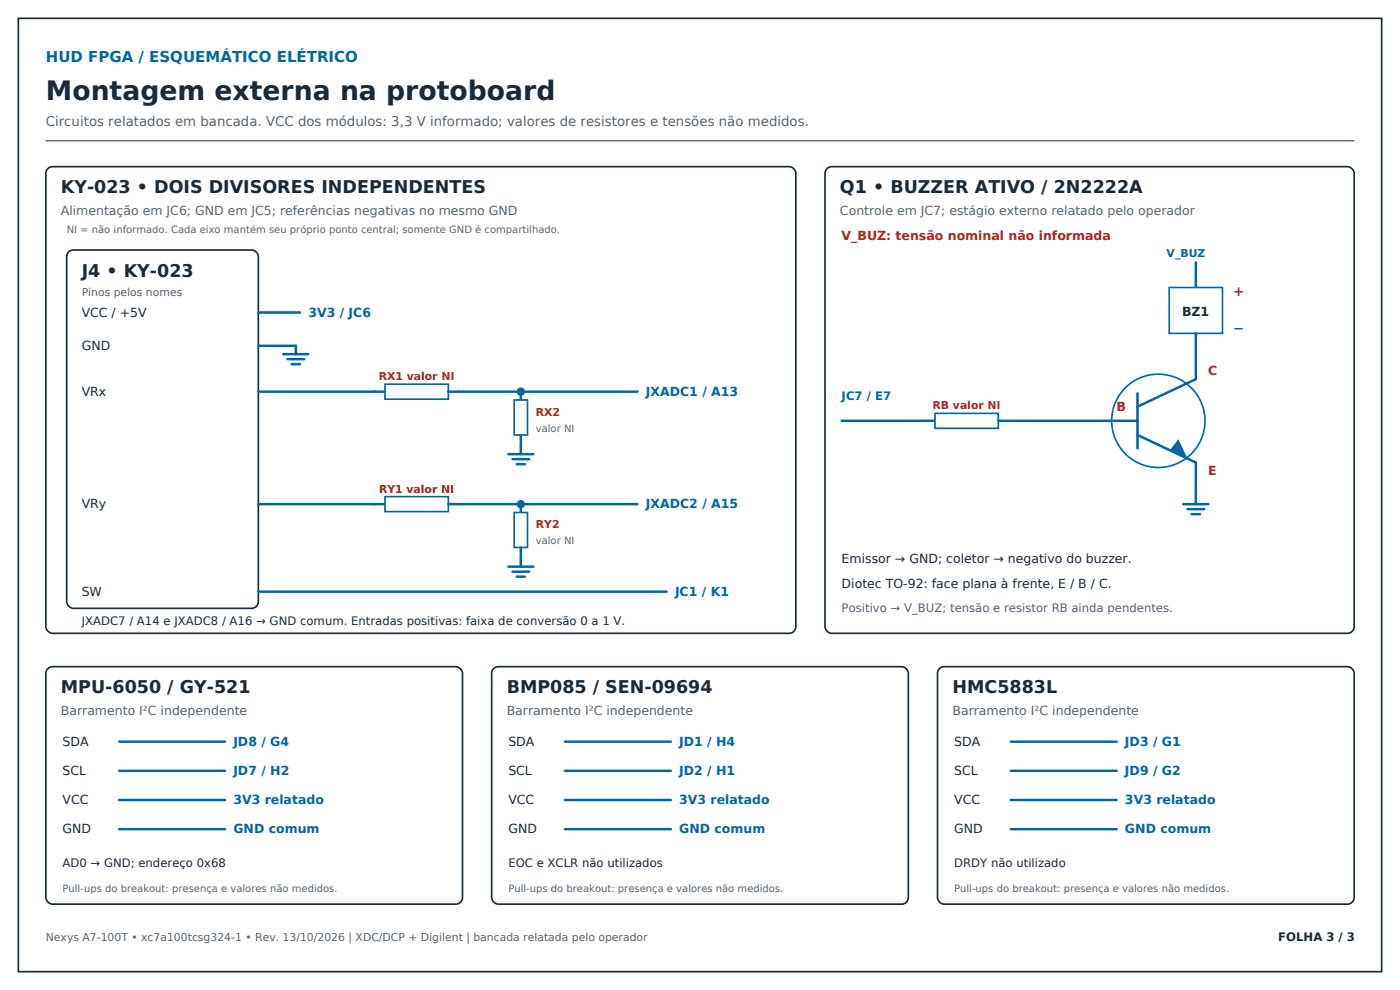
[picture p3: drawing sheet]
<svg xmlns="http://www.w3.org/2000/svg" width="420mm" height="297mm" viewBox="0 0 420 297" stroke-linecap="round" stroke-linejoin="round" font-family="sans-serif">
<defs><g id="words">
<text font-size="8" fill="#172b3a" x="13.8" y="30">Montagem externa na protoboard</text>
<g font-size="5.2" fill="#172b3a">
<text x="18.3" y="58">KY-023 • DOIS DIVISORES INDEPENDENTES</text>
<text x="252" y="58">Q1 • BUZZER ATIVO / 2N2222A</text>
<text x="24.5" y="83">J4 • KY-023</text>
<text x="18.3" y="208">MPU-6050 / GY-521</text>
<text x="152" y="208">BMP085 / SEN-09694</text>
<text x="285.7" y="208">HMC5883L</text>
</g>
<text font-size="4.5" fill="#0067a5" x="13.8" y="18.5">HUD FPGA / ESQUEMÁTICO ELÉTRICO</text>
<text font-size="4" fill="#526575" x="13.8" y="37.7">Circuitos relatados em bancada. VCC dos módulos: 3,3 V informado; valores de resistores e tensões não medidos.</text>
<text font-size="4" fill="#b3261e" x="370" y="88.7">+</text>
<text font-size="4" fill="#0067a5" x="370" y="100">−</text>
<g font-size="3.7" fill="#526575">
<text x="18.3" y="64.5">Alimentação em JC6; GND em JC5; referências negativas no mesmo GND</text>
<text x="252" y="64.5">Controle em JC7; estágio externo relatado pelo operador</text>
<text x="18.3" y="214.5">Barramento I²C independente</text>
<text x="152" y="214.5">Barramento I²C independente</text>
<text x="285.7" y="214.5">Barramento I²C independente</text>
</g>
<g font-size="3.7" fill="#b3261e">
<text x="252.5" y="72">V_BUZ: tensão nominal não informada</text>
<text x="362.5" y="112.5">C</text>
<text x="335" y="123.2">B</text>
<text x="362.5" y="142.5">E</text>
</g>
<g font-size="3.7" fill="#172b3a">
<text x="24.5" y="95">VCC / +5V</text>
<text x="354.6" y="94.7">BZ1</text>
<text x="24.5" y="105">GND</text>
<text x="24.5" y="118.7">VRx</text>
<text x="24.5" y="152.5">VRy</text>
<text x="252.5" y="168.7">Emissor → GND; coletor → negativo do buzzer.</text>
<text x="24.5" y="178.7">SW</text>
<text x="252.5" y="176.2">Diotec TO-92: face plana à frente, E / B / C.</text>
<text x="18.8" y="223.7">SDA</text>
<text x="152.5" y="223.7">SDA</text>
<text x="286.2" y="223.7">SDA</text>
<text x="18.8" y="232.5">SCL</text>
<text x="152.5" y="232.5">SCL</text>
<text x="286.2" y="232.5">SCL</text>
<text x="18.8" y="241.2">VCC</text>
<text x="152.5" y="241.2">VCC</text>
<text x="286.2" y="241.2">VCC</text>
<text x="18.8" y="250">GND</text>
<text x="152.5" y="250">GND</text>
<text x="286.2" y="250">GND</text>
</g>
<g font-size="3.7" fill="#0067a5">
<text x="92.5" y="95">3V3 / JC6</text>
<text x="193.7" y="118.7">JXADC1 / A13</text>
<text x="193.7" y="152.5">JXADC2 / A15</text>
<text x="202.5" y="178.7">JC1 / K1</text>
<text x="70" y="223.7">JD8 / G4</text>
<text x="203.7" y="223.7">JD1 / H4</text>
<text x="337.5" y="223.7">JD3 / G1</text>
<text x="70" y="232.5">JD7 / H2</text>
<text x="203.7" y="232.5">JD2 / H1</text>
<text x="337.5" y="232.5">JD9 / G2</text>
<text x="70" y="241.2">3V3 relatado</text>
<text x="203.7" y="241.2">3V3 relatado</text>
<text x="337.5" y="241.2">3V3 relatado</text>
<text x="70" y="250">GND comum</text>
<text x="203.7" y="250">GND comum</text>
<text x="337.5" y="250">GND comum</text>
</g>
<text font-size="3.5" fill="#0067a5" x="252.5" y="120">JC7 / E7</text>
<text font-size="3.5" fill="#526575" x="252.5" y="183.7">Positivo → V_BUZ; tensão e resistor RB ainda pendentes.</text>
<g font-size="3.5" fill="#172b3a">
<text x="24.5" y="187.5">JXADC7 / A14 e JXADC8 / A16 → GND comum. Entradas positivas: faixa de conversão 0 a 1 V.</text>
<text x="18.8" y="260">AD0 → GND; endereço 0x68</text>
<text x="152.5" y="260">EOC e XCLR não utilizados</text>
<text x="286.2" y="260">DRDY não utilizado</text>
<text x="383.5" y="282.2">FOLHA 3 / 3</text>
</g>
<text font-size="3.2" fill="#0067a5" x="350" y="77">V_BUZ</text>
<g font-size="3.2" fill="#526575">
<text x="24.5" y="88.7">Pinos pelos nomes</text>
<text x="13.8" y="282.2">Nexys A7-100T • xc7a100tcsg324-1 • Rev. 13/10/2026 | XDC/DCP + Digilent | bancada relatada pelo operador</text>
</g>
<g font-size="3.2" fill="#b3261e">
<text x="113.6" y="114">RX1 valor NI</text>
<text x="160.8" y="124.7">RX2</text>
<text x="279.8" y="122.7">RB valor NI</text>
<text x="113.7" y="147.7">RY1 valor NI</text>
<text x="160.8" y="158.5">RY2</text>
</g>
<g font-size="3" fill="#526575">
<text x="20" y="70">NI = não informado. Cada eixo mantém seu próprio ponto central; somente GND é compartilhado.</text>
<text x="160.8" y="129.5">valor NI</text>
<text x="160.8" y="163.2">valor NI</text>
<text x="18.8" y="267.5">Pull-ups do breakout: presença e valores não medidos.</text>
<text x="152.5" y="267.5">Pull-ups do breakout: presença e valores não medidos.</text>
<text x="286.2" y="267.5">Pull-ups do breakout: presença e valores não medidos.</text>
</g>
</g></defs>
<path d="M5.5 5.5h409v286h-409z" fill="#fff" stroke="#172b3a" stroke-width=".5"/>
<path d="M13.8 42.2h392.4" fill="none" stroke="#172b3a" stroke-width=".3"/>
<g fill="#fff" stroke="#172b3a" stroke-width=".5">
<path d="M14.3 50.6l1.5-.6h220.9a2.15 2.15 0 0 1 2 2v136a2 2 0 0 1-2 2h-220.9a2.15 2.15 0 0 1-2-2v-136z"/>
<path d="M20.6 75.6l1.4-.6h53.5a2.15 2.15 0 0 1 2 2v103.5a2 2 0 0 1-2 2h-53.5a2.15 2.15 0 0 1-2-2v-103.5z"/>
</g>
<path d="M77.5 93.7h12.5M77.5 103.7h11.3v2.5M77.5 117.5h38M85 106.2h7.5M86.3 107.7h5M87.5 109.2h2.5" fill="none" stroke="#0067a5" stroke-width=".75"/>
<path d="M115.5 115.2h19v4.5h-19z" fill="#fff" stroke="#0067a5" stroke-width=".5"/>
<path d="M134.5 117.5h21.8" fill="none" stroke="#0067a5" stroke-width=".75"/>
<circle cx="156.2" cy="117.5" r="1.26" fill="#0067a5"/>
<path d="M191.2 117.5h-34.9v2.5" fill="none" stroke="#0067a5" stroke-width=".75"/>
<path d="M154.3 120h4v10.5h-4z" fill="#fff" stroke="#0067a5" stroke-width=".5"/>
<path d="M152.5 136.2h7.5M153.8 137.7h5M155 139.2h2.5M156.3 130.5v5.7M77.5 151.2h38" fill="none" stroke="#0067a5" stroke-width=".75"/>
<path d="M115.5 149h19v4.5h-19z" fill="#fff" stroke="#0067a5" stroke-width=".5"/>
<path d="M134.5 151.2h21.8" fill="none" stroke="#0067a5" stroke-width=".75"/>
<circle cx="156.2" cy="151.2" r="1.26" fill="#0067a5"/>
<path d="M191.2 151.2h-34.9v2.5" fill="none" stroke="#0067a5" stroke-width=".75"/>
<path d="M154.3 153.7h4v10.5h-4z" fill="#fff" stroke="#0067a5" stroke-width=".5"/>
<path d="M77.5 177.5h122.5M152.5 170h7.5M153.8 171.5h5M155 173h2.5M156.3 164.2v5.8" fill="none" stroke="#0067a5" stroke-width=".75"/>
<path d="M248.1 50.6l1.4-.6h154.7a2.15 2.15 0 0 1 2 2v136a2 2 0 0 1-2 2h-154.7a2.15 2.15 0 0 1-2-2v-136z" fill="#fff" stroke="#172b3a" stroke-width=".5"/>
<path d="M358.7 78.7v7.5" fill="none" stroke="#0067a5" stroke-width=".75"/>
<path d="M350.7 86.2h16v13.8h-16z" fill="#fff" stroke="#0067a5" stroke-width=".5"/>
<path d="M358.7 100v13.7" fill="none" stroke="#0067a5" stroke-width=".75"/>
<circle cx="347.5" cy="126.2" r="14" fill="#fff" stroke="#0067a5" stroke-width=".5"/>
<path d="M341.2 118v16.5M358.7 113.7l-17.5 8.3M341.2 130.5l17.5 8.2v10" fill="none" stroke="#0067a5" stroke-width=".75"/>
<path d="M353.5 131.7l2.7 5.8-5.2-2.5z" fill="#0067a5"/>
<path d="M252.5 126.2h28M355 151.2h7.5M356.2 152.7h5M357.5 154.2h2.5M358.7 148.7v2.5" fill="none" stroke="#0067a5" stroke-width=".75"/>
<path d="M280.5 124h19v4.5h-19z" fill="#fff" stroke="#0067a5" stroke-width=".5"/>
<path d="M299.5 126.2h41.7" fill="none" stroke="#0067a5" stroke-width=".75"/>
<path d="M14.3 200.6l1.5-.6h121a2.15 2.15 0 0 1 2 2v67.2a2 2 0 0 1-2 2h-121a2.15 2.15 0 0 1-2-2v-67.2z" fill="#fff" stroke="#172b3a" stroke-width=".5"/>
<path d="M35.8 222.5h31.7M35.8 231.2h31.7M35.8 240h31.7M35.8 248.7h31.7" fill="none" stroke="#0067a5" stroke-width=".75"/>
<path d="M148.1 200.6l1.4-.6h121a2.15 2.15 0 0 1 2 2v67.2a2 2 0 0 1-2 2h-121a2.15 2.15 0 0 1-2-2v-67.2z" fill="#fff" stroke="#172b3a" stroke-width=".5"/>
<path d="M169.5 222.5h31.8M169.5 231.2h31.8M169.5 240h31.8M169.5 248.7h31.8" fill="none" stroke="#0067a5" stroke-width=".75"/>
<path d="M281.8 200.6l1.4-.6h121a2.15 2.15 0 0 1 2 2v67.2a2 2 0 0 1-2 2h-121a2.15 2.15 0 0 1-2-2v-67.2z" fill="#fff" stroke="#172b3a" stroke-width=".5"/>
<path d="M303.2 222.5h31.8M303.2 231.2h31.8M303.2 240h31.8M303.2 248.7h31.8" fill="none" stroke="#0067a5" stroke-width=".75"/>
<use href="#words"/>
</svg>
